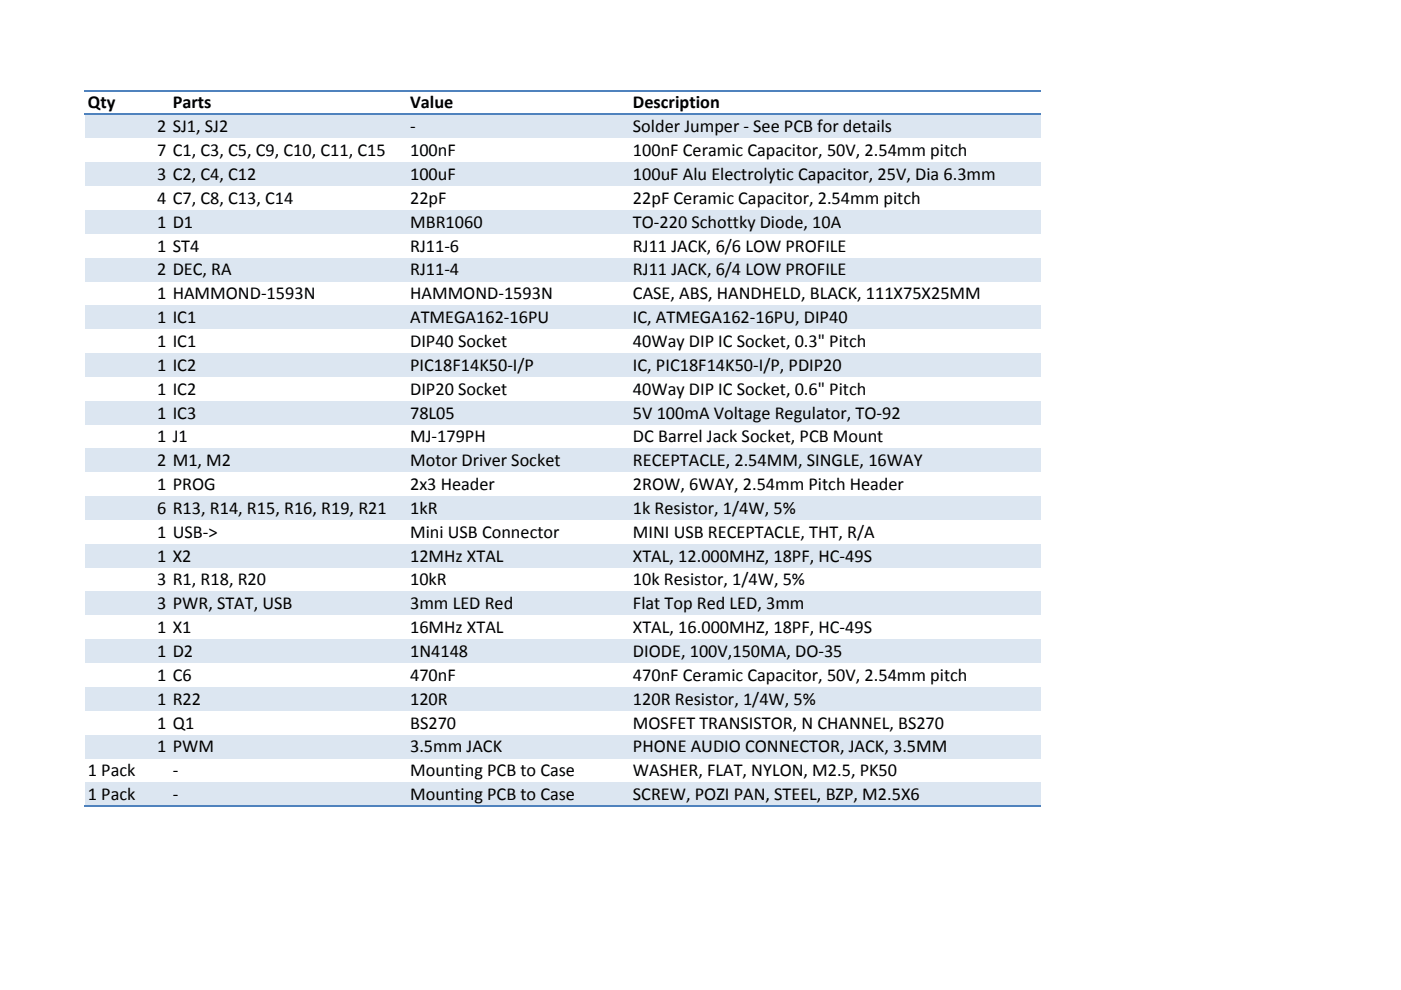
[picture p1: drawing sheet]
<svg xmlns="http://www.w3.org/2000/svg" width="297mm" height="210mm" viewBox="0 0 297 210" stroke-linecap="round" stroke-linejoin="round" font-family="sans-serif">
<defs><g id="words">
<g font-size="3.9">
<text x="18.6" y="23">Qty</text>
<text x="36.6" y="23">Parts</text>
<text x="87" y="23">Value</text>
<text x="134.2" y="23">Description</text>
<text x="33.3" y="28.1">2 SJ1, SJ2</text>
<text x="86.9" y="28.1">‐</text>
<text x="134.2" y="28.1">Solder Jumper ‐ See PCB for details</text>
<text x="33.3" y="33.1">7 C1, C3, C5, C9, C10, C11, C15</text>
<text x="87" y="33.1">100nF</text>
<text x="134.2" y="33.1">100nF Ceramic Capacitor, 50V, 2.54mm pitch</text>
<text x="33.3" y="38.2">3 C2, C4, C12</text>
<text x="87" y="38.2">100uF</text>
<text x="134.2" y="38.2">100uF Alu Electrolytic Capacitor, 25V, Dia 6.3mm</text>
<text x="33.3" y="43.2">4 C7, C8, C13, C14</text>
<text x="87" y="43.2">22pF</text>
<text x="134.2" y="43.2">22pF Ceramic Capacitor, 2.54mm pitch</text>
<text x="33.3" y="48.3">1 D1</text>
<text x="33.3" y="53.4">1 ST4</text>
<text x="87" y="53.4">RJ11‐6</text>
<text x="87" y="48.3">MBR1060</text>
<text x="134.2" y="53.4">RJ11 JACK, 6/6 LOW PROFILE</text>
<text x="134.2" y="48.3">TO‐220 Schottky Diode, 10A</text>
<text x="33.3" y="58.4">2 DEC, RA</text>
<text x="87" y="58.4">RJ11‐4</text>
<text x="134.2" y="58.4">RJ11 JACK, 6/4 LOW PROFILE</text>
<text x="33.3" y="63.5">1 HAMMOND‐1593N</text>
<text x="87" y="63.5">HAMMOND‐1593N</text>
<text x="134.2" y="63.5">CASE, ABS, HANDHELD, BLACK, 111X75X25MM</text>
<text x="33.3" y="68.5">1 IC1</text>
<text x="87" y="68.5">ATMEGA162‐16PU</text>
<text x="134.2" y="68.5">IC, ATMEGA162‐16PU, DIP40</text>
<text x="33.3" y="73.6">1 IC1</text>
<text x="87" y="73.6">DIP40 Socket</text>
<text x="134.2" y="73.6">40Way DIP IC Socket, 0.3&quot; Pitch</text>
<text x="33.3" y="78.7">1 IC2</text>
<text x="33.3" y="83.7">1 IC2</text>
<text x="87" y="78.7">PIC18F14K50‐I/P</text>
<text x="87" y="83.7">DIP20 Socket</text>
<text x="134.2" y="78.7">IC, PIC18F14K50‐I/P, PDIP20</text>
<text x="134.2" y="83.7">40Way DIP IC Socket, 0.6&quot; Pitch</text>
<text x="33.3" y="88.8">1 IC3</text>
<text x="87" y="88.8">78L05</text>
<text x="134.2" y="88.8">5V 100mA Voltage Regulator, TO‐92</text>
<text x="33.3" y="93.8">1 J1</text>
<text x="87" y="93.8">MJ‐179PH</text>
<text x="134.2" y="93.8">DC Barrel Jack Socket, PCB Mount</text>
<text x="33.3" y="98.9">2 M1, M2</text>
<text x="87" y="98.9">Motor Driver Socket</text>
<text x="134.2" y="98.9">RECEPTACLE, 2.54MM, SINGLE, 16WAY</text>
<text x="33.3" y="103.9">1 PROG</text>
<text x="87" y="103.9">2x3 Header</text>
<text x="134.2" y="103.9">2ROW, 6WAY, 2.54mm Pitch Header</text>
<text x="33.3" y="109">6 R13, R14, R15, R16, R19, R21</text>
<text x="87" y="109">1kR</text>
<text x="134.2" y="109">1k Resistor, 1/4W, 5%</text>
<text x="33.3" y="114.1">1 USB‐&gt;</text>
<text x="33.3" y="119.1">1 X2</text>
<text x="87" y="114.1">Mini USB Connector</text>
<text x="87" y="119.1">12MHz XTAL</text>
<text x="134.2" y="114.1">MINI USB RECEPTACLE, THT, R/A</text>
<text x="134.2" y="119.1">XTAL, 12.000MHZ, 18PF, HC‐49S</text>
<text x="33.3" y="124.2">3 R1, R18, R20</text>
<text x="87" y="124.2">10kR</text>
<text x="134.2" y="124.2">10k Resistor, 1/4W, 5%</text>
<text x="33.3" y="129.2">3 PWR, STAT, USB</text>
<text x="87" y="129.2">3mm LED Red</text>
<text x="134.2" y="129.2">Flat Top Red LED, 3mm</text>
<text x="33.3" y="134.3">1 X1</text>
<text x="87" y="134.3">16MHz XTAL</text>
<text x="134.2" y="134.3">XTAL, 16.000MHZ, 18PF, HC‐49S</text>
<text x="33.3" y="139.4">1 D2</text>
<text x="87" y="139.4">1N4148</text>
<text x="134.2" y="139.4">DIODE, 100V,150MA, DO‐35</text>
<text x="33.3" y="149.5">1 R22</text>
<text x="33.3" y="144.4">1 C6</text>
<text x="87" y="149.5">120R</text>
<text x="87" y="144.4">470nF</text>
<text x="134.2" y="149.5">120R Resistor, 1/4W, 5%</text>
<text x="134.2" y="144.4">470nF Ceramic Capacitor, 50V, 2.54mm pitch</text>
<text x="33.3" y="154.5">1 Q1</text>
<text x="87" y="154.5">BS270</text>
<text x="134.2" y="154.5">MOSFET TRANSISTOR, N CHANNEL, BS270</text>
<text x="33.3" y="159.6">1 PWM</text>
<text x="87" y="159.6">3.5mm JACK</text>
<text x="134.2" y="159.6">PHONE AUDIO CONNECTOR, JACK, 3.5MM</text>
<text x="18.6" y="164.7">1 Pack</text>
<text x="36.6" y="164.7">‐</text>
<text x="87" y="164.7">Mounting PCB to Case</text>
<text x="134.2" y="164.7">WASHER, FLAT, NYLON, M2.5, PK50</text>
<text x="18.6" y="169.7">1 Pack</text>
<text x="36.6" y="169.7">‐</text>
<text x="87" y="169.7">Mounting PCB to Case</text>
<text x="134.2" y="169.7">SCREW, POZI PAN, STEEL, BZP, M2.5X6</text>
</g>
</g></defs>
<g fill="#dce6f1">
<path d="M18.1 24.3h202.6v5.1h-202.6z"/>
<path d="M18.1 34.4h202.6v5.1h-202.6z"/>
<path d="M18.1 44.5h202.6v5.1h-202.6z"/>
<path d="M18.1 54.6h202.6v5.1h-202.6z"/>
<path d="M18.1 64.7h202.6v5.1h-202.6z"/>
<path d="M18.1 74.9h202.6v5h-202.6z"/>
<path d="M18.1 85h202.6v5.1h-202.6z"/>
<path d="M18.1 95.1h202.6v5.1h-202.6z"/>
<path d="M18.1 105.2h202.6v5.1h-202.6z"/>
<path d="M18.1 115.3h202.6v5.1h-202.6z"/>
<path d="M18.1 125.5h202.6v5h-202.6z"/>
<path d="M18.1 135.6h202.6v5.1h-202.6z"/>
<path d="M18.1 145.7h202.6v5.1h-202.6z"/>
<path d="M18.1 155.8h202.6v5.1h-202.6z"/>
<path d="M18.1 165.9h202.6v5.1h-202.6z"/>
</g>
<path d="M17.9 19.2h202.8M17.9 24.3h202.8M17.9 171h202.8" fill="none" stroke="#4f82bd" stroke-width=".34"/>
<use href="#words"/>
</svg>
